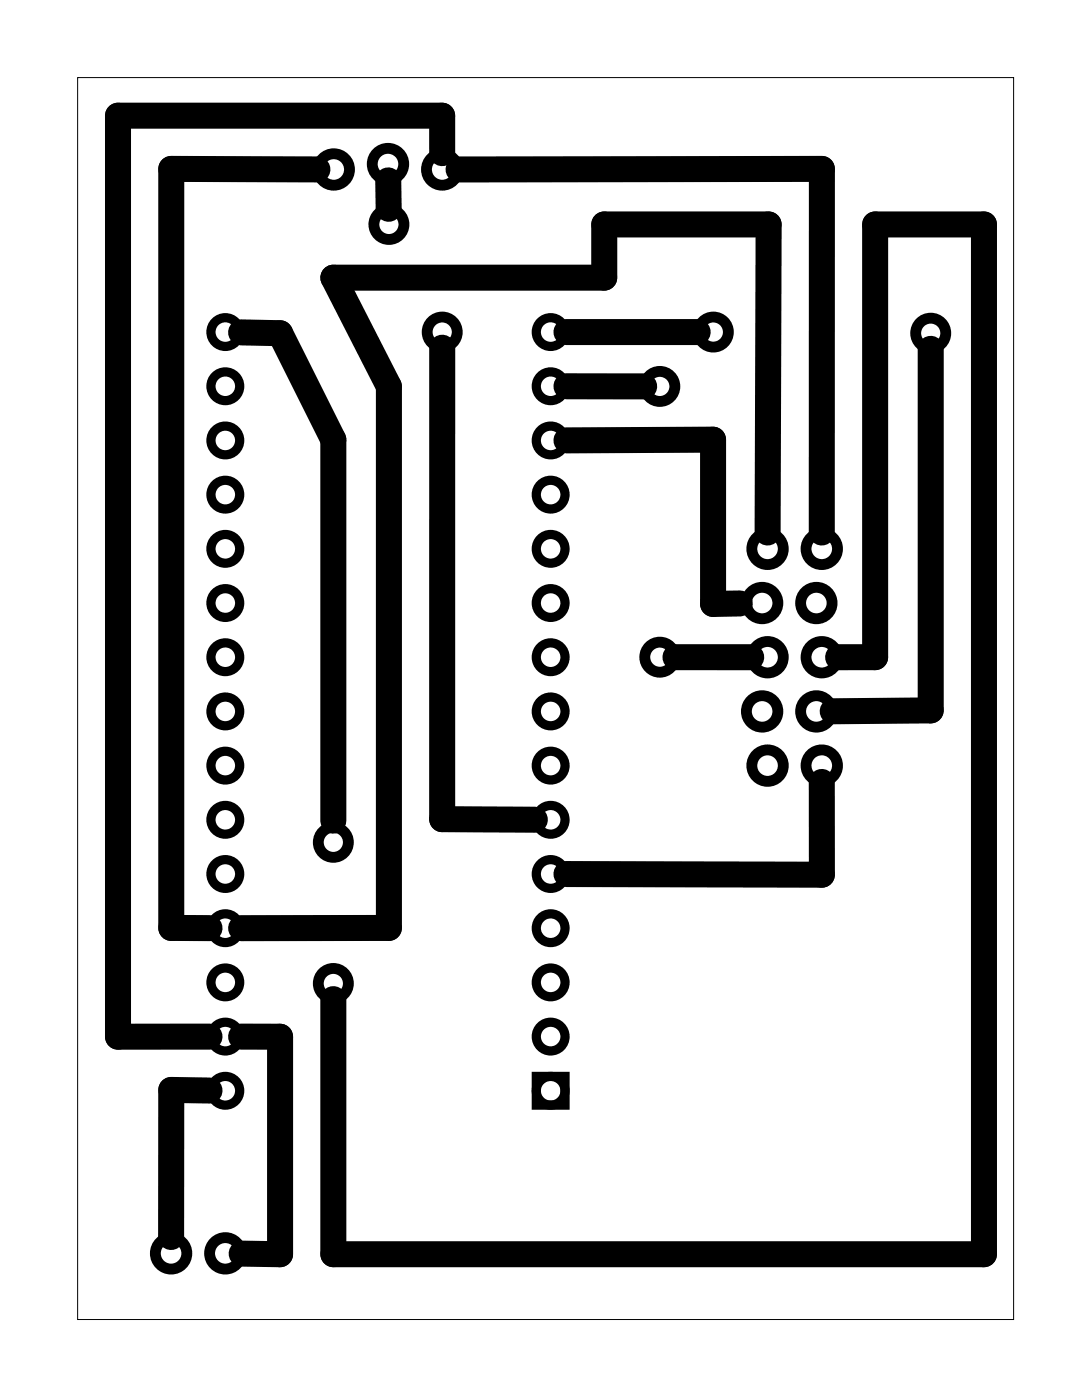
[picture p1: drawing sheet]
<svg xmlns="http://www.w3.org/2000/svg" width="51mm" height="66mm" viewBox="0 0 51 66" stroke-linecap="round" stroke-linejoin="round" font-family="sans-serif">
<path d="M3.6 3.6h43.9v58.2h-43.9z" fill="none" stroke="#000" stroke-width=".05"/>
<g fill="none" stroke="#000" stroke-width=".43">
<path d="M25.1 50.5h1.4v1.3h-1.4z"/>
<circle cx="10.6" cy="18.1" r=".67"/>
<circle cx="10.6" cy="15.6" r=".67"/>
<circle cx="25.8" cy="18.1" r=".67"/>
<circle cx="25.8" cy="15.6" r=".67"/>
<circle cx="10.6" cy="38.4" r=".67"/>
<circle cx="10.6" cy="35.9" r=".67"/>
<circle cx="10.6" cy="33.3" r=".67"/>
<circle cx="10.6" cy="30.8" r=".67"/>
<circle cx="10.6" cy="20.6" r=".67"/>
<circle cx="10.6" cy="25.7" r=".67"/>
<circle cx="10.6" cy="23.2" r=".67"/>
<circle cx="10.6" cy="28.3" r=".67"/>
<circle cx="25.8" cy="38.4" r=".67"/>
<circle cx="25.8" cy="35.9" r=".67"/>
<circle cx="25.8" cy="33.3" r=".67"/>
<circle cx="25.8" cy="25.7" r=".67"/>
<circle cx="25.8" cy="28.3" r=".67"/>
<circle cx="25.8" cy="23.2" r=".67"/>
<circle cx="25.8" cy="20.6" r=".67"/>
<circle cx="25.8" cy="30.8" r=".67"/>
<circle cx="10.6" cy="46" r=".67"/>
<circle cx="10.6" cy="48.6" r=".67"/>
<circle cx="10.6" cy="41" r=".67"/>
<circle cx="10.6" cy="43.5" r=".67"/>
<circle cx="10.6" cy="51.1" r=".67"/>
<circle cx="25.8" cy="46" r=".67"/>
<circle cx="25.8" cy="48.6" r=".67"/>
<circle cx="25.8" cy="41" r=".67"/>
<circle cx="25.8" cy="43.5" r=".67"/>
<circle cx="25.8" cy="51.1" r=".67"/>
</g>
<g fill="none" stroke="#000" stroke-width=".51">
<circle cx="15.6" cy="7.9" r=".74"/>
<circle cx="18.2" cy="7.7" r=".74"/>
<circle cx="18.2" cy="10.5" r=".7"/>
<circle cx="20.7" cy="7.9" r=".74"/>
<circle cx="20.7" cy="15.6" r=".7"/>
<circle cx="30.9" cy="18.1" r=".7"/>
<circle cx="33.4" cy="15.6" r=".7"/>
<circle cx="43.6" cy="15.6" r=".7"/>
<circle cx="15.6" cy="39.5" r=".7"/>
<circle cx="30.9" cy="30.8" r=".7"/>
<circle cx="35.7" cy="28.3" r=".74"/>
<circle cx="35.7" cy="33.3" r=".74"/>
<circle cx="36" cy="25.7" r=".74"/>
<circle cx="36" cy="30.8" r=".74"/>
<circle cx="36" cy="35.9" r=".74"/>
<circle cx="38.2" cy="28.3" r=".74"/>
<circle cx="38.2" cy="33.3" r=".74"/>
<circle cx="38.5" cy="25.7" r=".74"/>
<circle cx="38.5" cy="30.8" r=".74"/>
<circle cx="38.5" cy="35.9" r=".74"/>
<circle cx="8" cy="58.7" r=".74"/>
<circle cx="10.6" cy="58.7" r=".74"/>
<circle cx="15.6" cy="46.1" r=".7"/>
</g>
<g fill="none" stroke="#000" stroke-width="1.2">
<path d="M11.3 15.6h1.8l2.5 5v17.9M14.9 7.9h-6.9v35.6h1.8M18.2 8.5v1.3M20.7 7.2v-1.8h-15.2v43.2h4.3M20.7 16.3v22.1h4.4M21.5 7.9h17v17.1M26.5 15.6h6.2M26.5 18.1h3.7M43.6 16.3v17h-4.6M26.5 20.6h6.9v7.7h1.3M31.6 30.8h3.6M36 25v-14.5h-7.7v2.5h-12.7l2.6 5.1v25.4h-6.9"/>
<path d="M38.5 36.6v4.4h-12M39.3 30.8h1.7v-20.3h5.1v48.3h-30.5v-12M9.8 51.1h-1.8v6.9M11.3 48.6h1.8v10.2h-1.8"/>
</g>
</svg>
